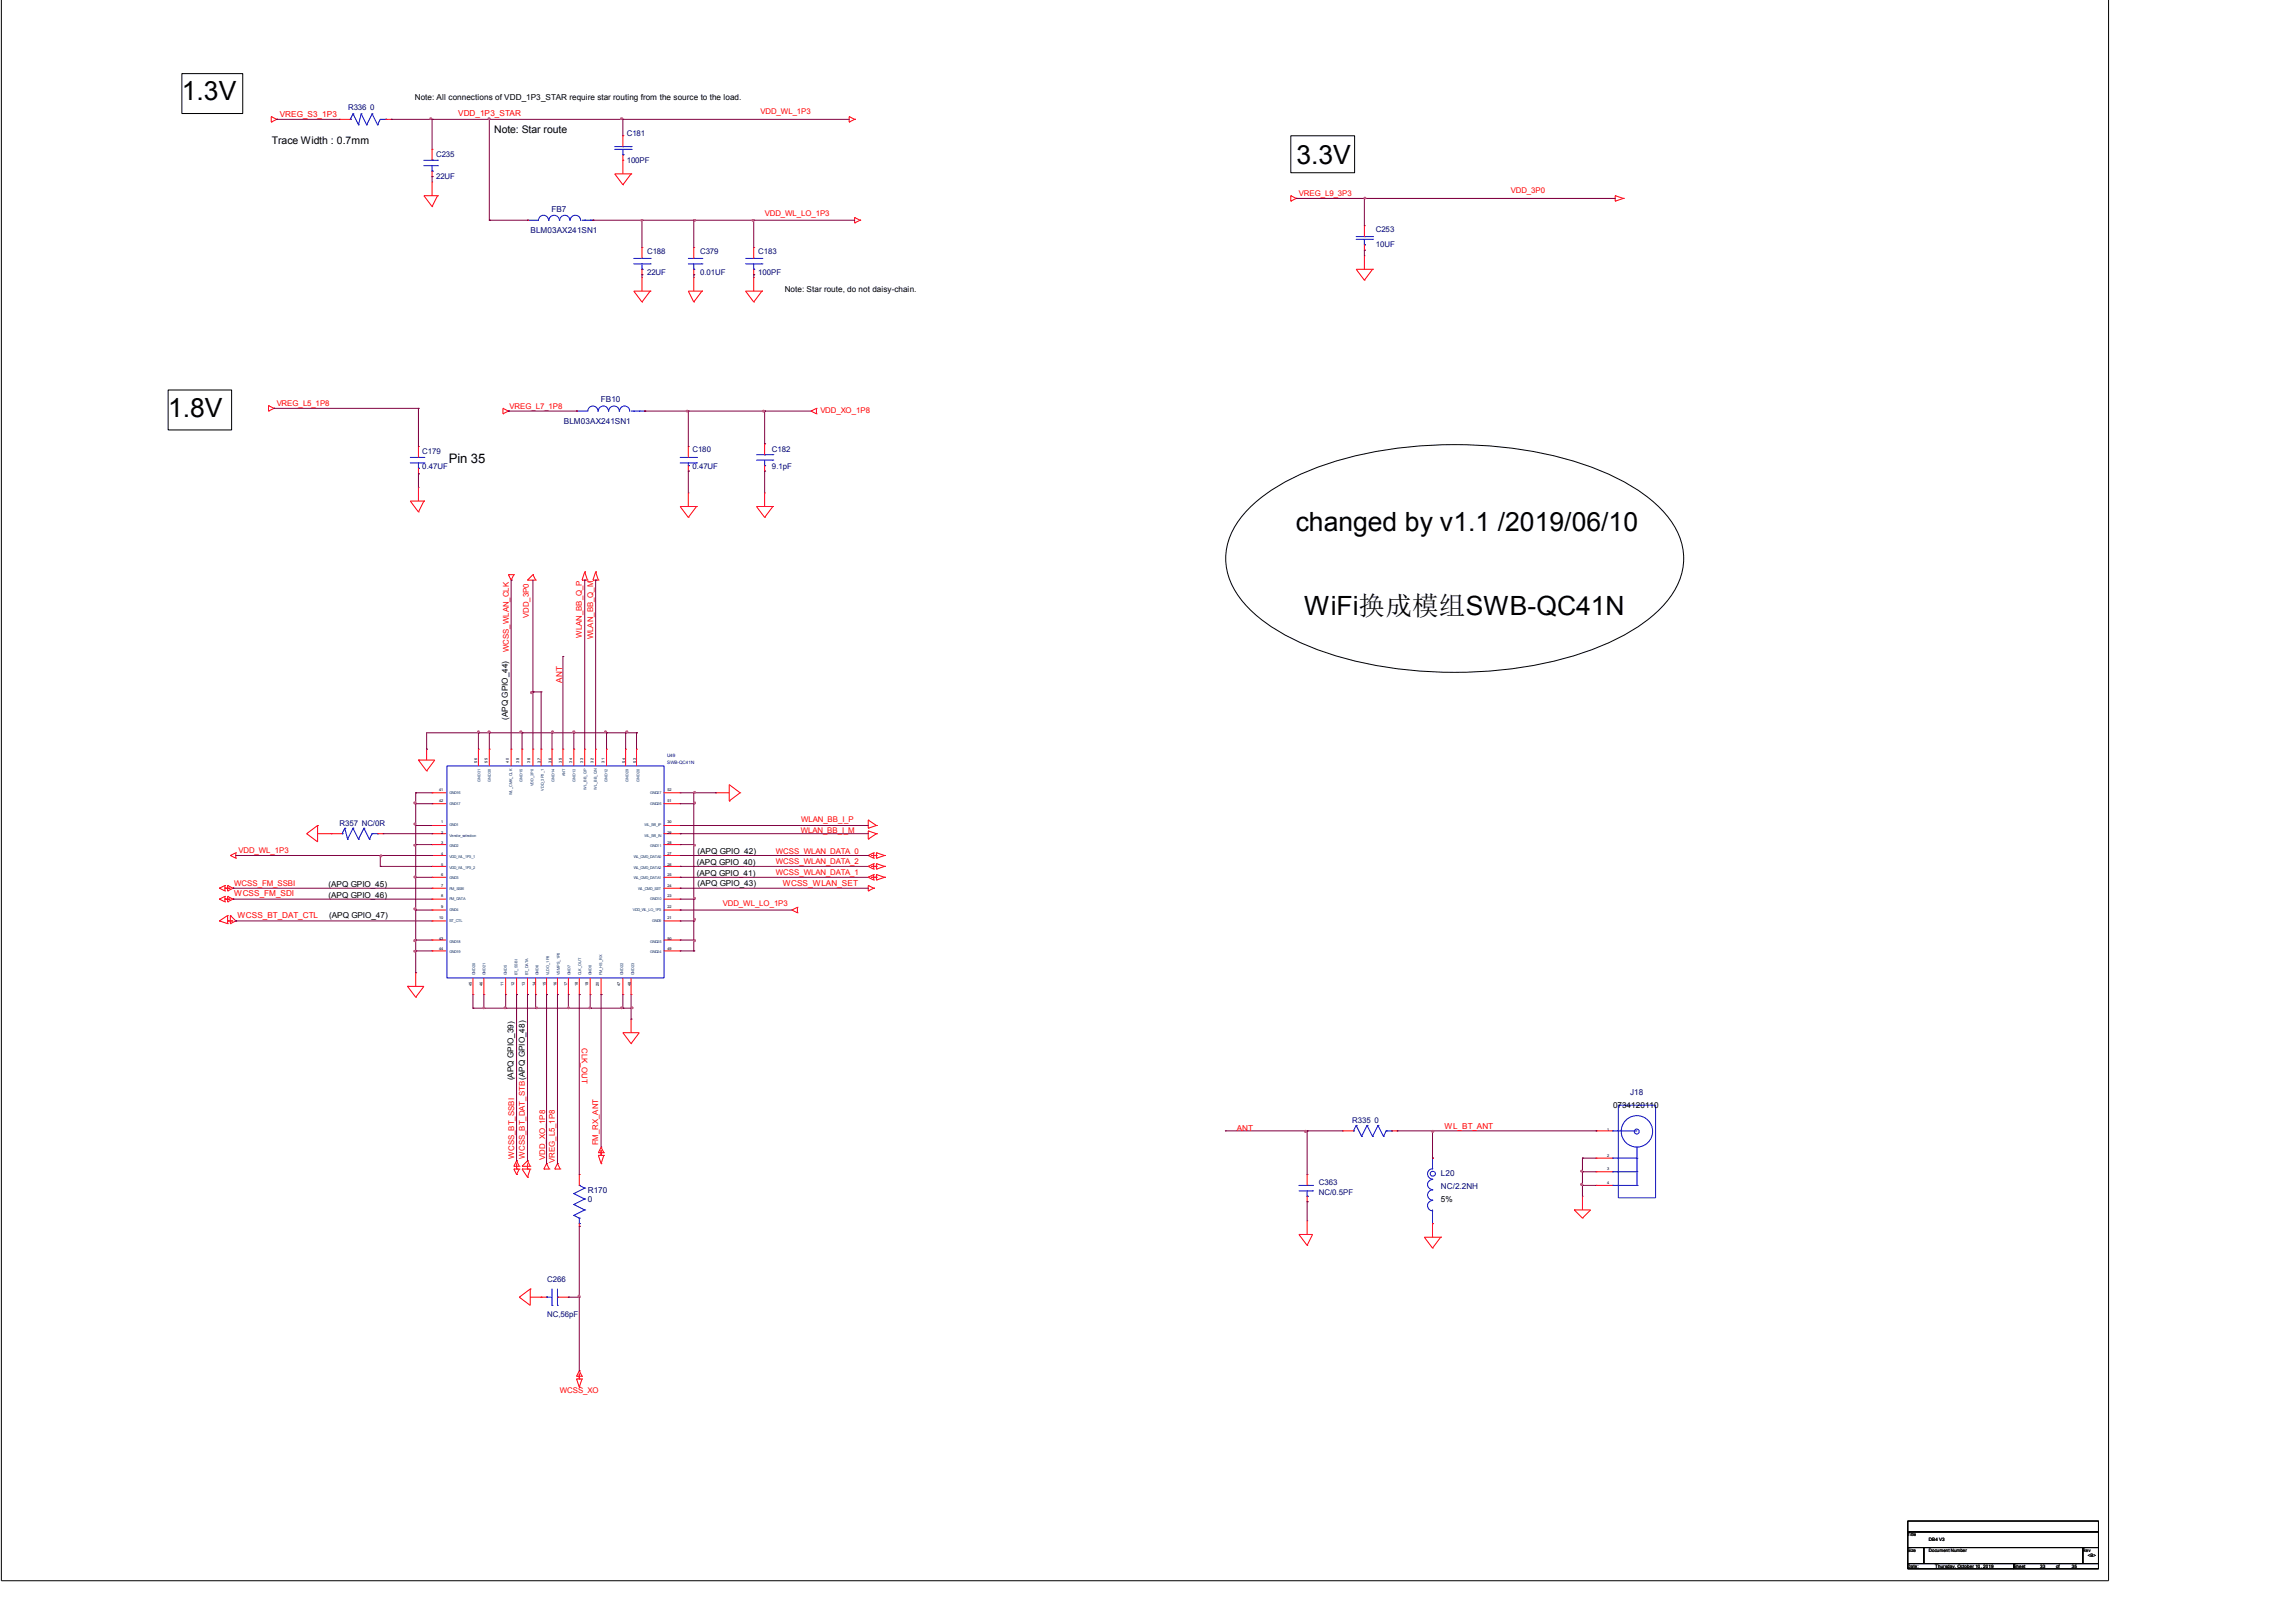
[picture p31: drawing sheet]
<svg xmlns="http://www.w3.org/2000/svg" width="297mm" height="210mm" viewBox="0 0 297 210" stroke-linecap="round" stroke-linejoin="round" font-family="sans-serif">
<defs><g id="words">
<g font-size="3.4">
<text x="23.5" y="13">1.3V</text>
<text x="167.8" y="21.2">3.3V</text>
<text x="21.8" y="53.9">1.8V</text>
<text x="167.7" y="68.7">changed by v1.1 /2019/06/10</text>
<text x="168.8" y="79.5">WiFi换成模组SWB-QC41N</text>
</g>
<text font-size="1.7" x="58.1" y="59.9">Pin 35</text>
<g font-size="1.4">
<text x="64" y="17.3">Note: Star route</text>
<text x="35.2" y="18.6">Trace Width : 0.7mm</text>
</g>
<g font-size="1.1" fill="#f00">
<text x="36.2" y="15.1">VREG_S3_1P3</text>
<text x="59.3" y="15">VDD_1P3_STAR</text>
<text x="72.8" y="88.3" transform="rotate(-90 72.8 88.3)">ANT</text>
<text x="30.3" y="115.9">WCSS_FM_SDI</text>
<text x="30.7" y="118.7">WCSS_BT_DAT_CTL</text>
<text x="101.3" y="114.6">WCSS_WLAN_SET</text>
<text x="160.1" y="146.3">ANT</text>
<text x="186.9" y="146.1">WL_BT_ANT</text>
</g>
<g font-size="1.1">
<text x="53.7" y="12.9">Note: All connections of VDD_1P3_STAR require star routing from the source to the load.</text>
<text x="101.6" y="37.7">Note: Star route, do not daisy-chain.</text>
<text x="65.7" y="93.1" transform="rotate(-90 65.7 93.1)">(APQ GPIO_44)</text>
<text x="90.2" y="113.3">(APQ GPIO_41)</text>
<text x="90.2" y="111.9">(APQ GPIO_40)</text>
<text x="90.3" y="110.5">(APQ GPIO_42)</text>
<text x="42.5" y="116.2">(APQ GPIO_46)</text>
<text x="42.5" y="114.8">(APQ GPIO_45)</text>
<text x="42.6" y="118.8">(APQ GPIO_47)</text>
<text x="90.3" y="114.7">(APQ GPIO_43)</text>
<text x="66.5" y="139.8" transform="rotate(-90 66.5 139.8)">(APQ GPIO_39)</text>
<text x="208.7" y="143.4">0734120110</text>
<text x="186.5" y="155.5">5%</text>
</g>
<g font-size="1.1" fill="#000080">
<text x="71.4" y="27.4">FB7</text>
<text x="68.7" y="30.2">BLM03AX241SN1</text>
<text x="77.8" y="52.1">FB10</text>
<text x="73" y="54.9">BLM03AX241SN1</text>
<text x="210.9" y="141.7">J18</text>
<text x="76.1" y="154.3">R170</text>
<text x="76.1" y="155.5">0</text>
<text x="186.5" y="152.1">L20</text>
<text x="186.5" y="153.8">NC/2.2NH</text>
</g>
<g font-size="1" fill="#000080">
<text x="45" y="14.2">R336</text>
<text x="47.9" y="14.2">0</text>
<text x="81.1" y="17.6">C181</text>
<text x="56.4" y="20.4">C235</text>
<text x="56.4" y="23.1">22UF</text>
<text x="81.1" y="21">100PF</text>
<text x="178" y="30">C253</text>
<text x="83.7" y="32.9">C188</text>
<text x="83.7" y="35.6">22UF</text>
<text x="90.6" y="32.9">C379</text>
<text x="90.6" y="35.6">0.01UF</text>
<text x="98.1" y="32.9">C183</text>
<text x="98.1" y="35.6">100PF</text>
<text x="178" y="32">10UF</text>
<text x="54.7" y="58.7">C179</text>
<text x="89.6" y="58.5">C180</text>
<text x="99.9" y="58.5">C182</text>
<text x="54.7" y="60.7">0.47UF</text>
<text x="89.6" y="60.6">0.47UF</text>
<text x="99.9" y="60.6">9.1pF</text>
<text x="43.9" y="106.8">R357 NC/0R</text>
<text x="175" y="145.2">R335</text>
<text x="177.9" y="145.2">0</text>
<text x="170.7" y="153.3">C363</text>
<text x="170.7" y="154.6">NC/0.5PF</text>
<text x="70.8" y="165.9">C266</text>
<text x="70.8" y="170.4">NC,56pF</text>
</g>
<g font-size="1" fill="#f00">
<text x="98.4" y="14.7">VDD_WL_1P3</text>
<text x="99" y="27.9">VDD_WL_LO_1P3</text>
<text x="168.1" y="25.4">VREG_L9_3P3</text>
<text x="195.5" y="25">VDD_3P0</text>
<text x="35.8" y="52.6">VREG_L5_1P8</text>
<text x="66" y="53">VREG_L7_1P8</text>
<text x="106.2" y="53.4">VDD_XO_1P8</text>
<text x="68.5" y="80" transform="rotate(-90 68.5 80)">VDD_3P0</text>
<text x="75.3" y="82.5" transform="rotate(-90 75.3 82.5)">WLAN_BB_Q_P</text>
<text x="76.7" y="82.7" transform="rotate(-90 76.7 82.7)">WLAN_BB_Q_M</text>
<text x="65.9" y="84.4" transform="rotate(-90 65.9 84.4)">WCSS_WLAN_CLK</text>
<text x="103.6" y="107.7">WLAN_BB_I_M</text>
<text x="103.7" y="106.4">WLAN_BB_I_P</text>
<text x="30.9" y="110.4">VDD_WL_1P3</text>
<text x="100.4" y="110.5">WCSS_WLAN_DATA_0</text>
<text x="100.4" y="111.8">WCSS_WLAN_DATA_2</text>
<text x="100.4" y="113.2">WCSS_WLAN_DATA_1</text>
<text x="30.3" y="114.6">WCSS_FM_SSBI</text>
<text x="93.6" y="117.3">VDD_WL_LO_1P3</text>
<text x="75.3" y="135.6" transform="rotate(90 75.3 135.6)">CLK_OUT</text>
<text x="66.5" y="149.9" transform="rotate(-90 66.5 149.9)">WCSS_BT_SSBI</text>
<text x="67.9" y="149.9" transform="rotate(-90 67.9 149.9)">WCSS_BT_DAT_STB (APQ GPIO_48)</text>
<text x="77.4" y="148.2" transform="rotate(-90 77.4 148.2)">FM_RX_ANT</text>
<text x="70.6" y="150.1" transform="rotate(-90 70.6 150.1)">VDD_XO_1P8</text>
<text x="71.8" y="150.5" transform="rotate(-90 71.8 150.5)">VREG_L5_1P8</text>
<text x="72.4" y="180.3">WCSS_XO</text>
</g>
<g font-size=".6" fill="#000080">
<text x="86.4" y="98">U49</text>
<text x="86.4" y="98.8">SWB-QC41N</text>
</g>
<g font-size=".6">
<text x="246.9" y="198.8">Title</text>
<text x="246.9" y="200.8">Size</text>
<text x="246.9" y="202.9">Date:</text>
<text x="249.6" y="200.8">Document Number</text>
<text x="249.6" y="199.4">DB4 V3</text>
<text x="250.4" y="202.9">Thursday, October 10, 2019</text>
<text x="260.6" y="202.9">Sheet</text>
<text x="264" y="202.9">33</text>
<text x="266.1" y="202.9">of</text>
<text x="268.1" y="202.9">35</text>
<text x="269.5" y="200.8">Rev</text>
<text x="270.2" y="201.5">&lt;B&gt;</text>
</g>
<g font-size=".5">
<text x="61.7" y="98.7" transform="rotate(-90 61.7 98.7)">56</text>
<text x="63.1" y="98.7" transform="rotate(-90 63.1 98.7)">55</text>
<text x="65.9" y="98.7" transform="rotate(-90 65.9 98.7)">40</text>
<text x="67.2" y="98.7" transform="rotate(-90 67.2 98.7)">39</text>
<text x="68.6" y="98.7" transform="rotate(-90 68.6 98.7)">38</text>
<text x="70" y="98.7" transform="rotate(-90 70 98.7)">37</text>
<text x="71.4" y="98.7" transform="rotate(-90 71.4 98.7)">36</text>
<text x="72.7" y="98.7" transform="rotate(-90 72.7 98.7)">35</text>
<text x="74.1" y="98.7" transform="rotate(-90 74.1 98.7)">34</text>
<text x="75.5" y="98.7" transform="rotate(-90 75.5 98.7)">33</text>
<text x="76.8" y="98.7" transform="rotate(-90 76.8 98.7)">32</text>
<text x="78.2" y="98.7" transform="rotate(-90 78.2 98.7)">31</text>
<text x="80.9" y="98.7" transform="rotate(-90 80.9 98.7)">54</text>
<text x="82.3" y="98.7" transform="rotate(-90 82.3 98.7)">53</text>
<text x="56.8" y="102.4">41</text>
<text x="56.8" y="103.7">42</text>
<text x="57.1" y="107.9">2</text>
<text x="57.1" y="106.5">1</text>
<text x="86.4" y="102.4">52</text>
<text x="86.4" y="103.7">51</text>
<text x="86.4" y="106.5">30</text>
<text x="86.4" y="107.9">29</text>
<text x="57.1" y="113.4">6</text>
<text x="57.1" y="110.6">4</text>
<text x="57.1" y="109.2">3</text>
<text x="57.1" y="112">5</text>
<text x="86.4" y="109.2">28</text>
<text x="86.4" y="112">26</text>
<text x="86.4" y="113.4">25</text>
<text x="86.4" y="110.6">27</text>
<text x="56.8" y="118.9">10</text>
<text x="57.1" y="114.7">7</text>
<text x="57.1" y="116.1">8</text>
<text x="57.1" y="117.5">9</text>
<text x="86.4" y="114.7">24</text>
<text x="86.4" y="116.1">23</text>
<text x="86.4" y="117.5">22</text>
<text x="86.4" y="118.9">21</text>
<text x="56.8" y="123">44</text>
<text x="56.8" y="121.6">43</text>
<text x="86.4" y="123">49</text>
<text x="86.4" y="121.6">50</text>
<text x="61.1" y="127.6" transform="rotate(-90 61.1 127.6)">45</text>
<text x="62.4" y="127.6" transform="rotate(-90 62.4 127.6)">46</text>
<text x="65.2" y="127.6" transform="rotate(-90 65.2 127.6)">11</text>
<text x="66.5" y="127.6" transform="rotate(-90 66.5 127.6)">12</text>
<text x="67.9" y="127.6" transform="rotate(-90 67.9 127.6)">13</text>
<text x="69.3" y="127.6" transform="rotate(-90 69.3 127.6)">14</text>
<text x="70.6" y="127.6" transform="rotate(-90 70.6 127.6)">15</text>
<text x="72" y="127.6" transform="rotate(-90 72 127.6)">16</text>
<text x="73.4" y="127.6" transform="rotate(-90 73.4 127.6)">17</text>
<text x="74.8" y="127.6" transform="rotate(-90 74.8 127.6)">18</text>
<text x="76.1" y="127.6" transform="rotate(-90 76.1 127.6)">19</text>
<text x="77.5" y="127.6" transform="rotate(-90 77.5 127.6)">20</text>
<text x="80.2" y="127.6" transform="rotate(-90 80.2 127.6)">47</text>
<text x="81.6" y="127.6" transform="rotate(-90 81.6 127.6)">48</text>
<text x="208" y="146.3">1</text>
<text x="208" y="149.7">2</text>
<text x="208" y="151.4">3</text>
<text x="208" y="153.1">4</text>
</g>
<g font-size=".5" fill="#004080">
<text x="62.2" y="101.1" transform="rotate(-90 62.2 101.1)">GND31</text>
<text x="63.5" y="101.1" transform="rotate(-90 63.5 101.1)">GND30</text>
<text x="67.6" y="101.1" transform="rotate(-90 67.6 101.1)">GND15</text>
<text x="69" y="101.7" transform="rotate(-90 69 101.7)">VDD_3P0</text>
<text x="71.8" y="101.1" transform="rotate(-90 71.8 101.1)">GND14</text>
<text x="73.1" y="100.4" transform="rotate(-90 73.1 100.4)">ANT</text>
<text x="74.5" y="101.1" transform="rotate(-90 74.5 101.1)">GND13</text>
<text x="78.6" y="101.1" transform="rotate(-90 78.6 101.1)">GND12</text>
<text x="81.3" y="101.1" transform="rotate(-90 81.3 101.1)">GND29</text>
<text x="82.7" y="101.1" transform="rotate(-90 82.7 101.1)">GND28</text>
<text x="58.1" y="106.9">GND1</text>
<text x="58.1" y="102.8">GND16</text>
<text x="58.1" y="104.1">GND17</text>
<text x="66.3" y="102.9" transform="rotate(-90 66.3 102.9)">WL_CMK_CLK</text>
<text x="70.4" y="102.3" transform="rotate(-90 70.4 102.3)">VDD_3P0_1</text>
<text x="75.9" y="102.2" transform="rotate(-90 75.9 102.2)">WL_BB_QP</text>
<text x="77.2" y="102.2" transform="rotate(-90 77.2 102.2)">WL_BB_QN</text>
<text x="83.4" y="106.9">WL_BB_IP</text>
<text x="84.1" y="102.8">GND27</text>
<text x="84.1" y="104.1">GND26</text>
<text x="58.1" y="113.7">GND3</text>
<text x="58.1" y="108.3">Vendor_selection</text>
<text x="58.1" y="111">VDD_WL_1P3_1</text>
<text x="58.1" y="109.6">GND2</text>
<text x="58.1" y="112.4">VDD_WL_1P3_2</text>
<text x="82" y="112.4">WL_CMD_DATA2</text>
<text x="82" y="113.7">WL_CMD_DATA1</text>
<text x="82" y="111">WL_CMD_DATA0</text>
<text x="83.4" y="108.3">WL_BB_IN</text>
<text x="84.1" y="109.6">GND11</text>
<text x="58.1" y="115.1">FM_SSBI</text>
<text x="58.1" y="116.5">FM_DATA</text>
<text x="58.1" y="117.8">GND4</text>
<text x="58.1" y="119.2">BT_CTL</text>
<text x="81.9" y="117.8">VDD_WL_LO_1P3</text>
<text x="82.6" y="115.1">WL_CMD_SET</text>
<text x="84.1" y="116.5">GND10</text>
<text x="84.4" y="119.2">GND9</text>
<text x="58.1" y="123.3">GND19</text>
<text x="58.1" y="122">GND18</text>
<text x="84.1" y="123.3">GND24</text>
<text x="84.1" y="122">GND25</text>
<text x="61.5" y="126.2" transform="rotate(-90 61.5 126.2)">GND20</text>
<text x="62.8" y="126.2" transform="rotate(-90 62.8 126.2)">GND21</text>
<text x="65.6" y="126.2" transform="rotate(-90 65.6 126.2)">GND5</text>
<text x="67" y="126.2" transform="rotate(-90 67 126.2)">BT_SSBI</text>
<text x="68.3" y="126.2" transform="rotate(-90 68.3 126.2)">BT_DATA</text>
<text x="69.7" y="126.2" transform="rotate(-90 69.7 126.2)">GND6</text>
<text x="71.1" y="126.2" transform="rotate(-90 71.1 126.2)">VLDO_1P8</text>
<text x="72.5" y="126.2" transform="rotate(-90 72.5 126.2)">VSMPS_1P8</text>
<text x="73.8" y="126.2" transform="rotate(-90 73.8 126.2)">GND7</text>
<text x="75.2" y="126.2" transform="rotate(-90 75.2 126.2)">CLK_OUT</text>
<text x="76.6" y="126.2" transform="rotate(-90 76.6 126.2)">GND8</text>
<text x="77.9" y="126.2" transform="rotate(-90 77.9 126.2)">FM_HS_RX</text>
<text x="80.7" y="126.2" transform="rotate(-90 80.7 126.2)">GND22</text>
<text x="82.1" y="126.2" transform="rotate(-90 82.1 126.2)">GND23</text>
</g>
</g></defs>
<path d="M.2 -.1v204.6h272.7v-204.6M23.5 9.5h7.9v5.2h-7.9zM167 17.6h8.3v4.8h-8.3zM21.8 50.5h8.2v5.1h-8.2zM161.2 66.3a23.1 23.1 0 0 1 8.8-5.6 55.2 55.2 0 0 1 30.3-1.9 34.1 34.1 0 0 1 12.7 5.4 11.3 11.3 0 0 1 4.8 6.8 8.6 8.6 0 0 1-2.5 7.3 23.1 23.1 0 0 1-8.8 5.6 55.2 55.2 0 0 1-30.3 1.8 34.1 34.1 0 0 1-12.7-5.3 11.3 11.3 0 0 1-4.8-6.9 8.6 8.6 0 0 1 2.5-7.2zM246.9 196.8h24.7v1.4h-24.7zM246.9 198.2h24.7v2h-24.7zM246.9 200.2h2.1v2.1h-2.1zM246.9 202.3h13.7v.7h-13.7zM249 200.2h20.5v2.1h-20.5zM260.6 202.3h11v.7h-11zM269.5 200.2h2.1v2.1h-2.1z" fill="none" stroke="#000" stroke-width=".13"/>
<g fill="none" stroke="#f00" stroke-width=".13">
<path d="M35.1 15.1h.1M35.1 15.8h.1M35.1 15.1l.7 .3M35.1 15.1v.7M35.8 15.4h.1M35.8 15.4l-.7 .4M43.9 15.4h.1M43.9 15.4h1.4M49.9 15.4h.7M50.6 15.4h.1M55.9 19.3h.1M55.9 19.3v1.4"/>
<path d="M80.6 17.6h.1M80.6 17.6v1.4M109.9 15.1h.1M109.9 15.8h.1M109.9 15.1l.7 .3M109.9 15.1v.7M110.6 15.4h.1M110.6 15.4l-.7 .4M55.9 23.6h.1M55.9 26.7h.1M55.9 22.9h.1M55.9 22.1v.8"/>
<path d="M55.9 23.6v1.7M56.6 25.3h.1M56.6 25.3h-1.7l1 1.4M56.6 25.3l-.7 1.4M68.3 28.5h.1M76.7 28.5h.1M80.6 20.7h.1M80.6 23.9h.1M80.6 20v2.5M81.7 22.5h.1M81.7 22.5h-2.1l1 1.4M81.7 22.5l-1.1 1.4"/>
<path d="M83.1 35.9h.1M83.1 39.1h.1M83.1 32h.1M83.1 35.6h.1M83.1 32v1.4M83.1 34.8v.8M83.1 35.9v1.8M84.1 37.7h.1M84.1 37.7h-2.1l1.1 1.4M84.1 37.7l-1 1.4M89.8 35.9h.1M89.8 39.1h.1"/>
<path d="M89.8 32h.1M89.8 35.6h.1M89.8 32v1.4M89.8 34.8v.8M89.8 35.9v1.8M90.8 37.7h.1M90.8 37.7h-1.7l.7 1.4M90.8 37.7l-1 1.4M97.5 35.9h.1M97.5 39.1h.1M97.5 32h.1M97.5 35.6h.1"/>
<path d="M97.5 32v1.4M97.5 34.8v.8M97.5 35.9v1.8M98.6 37.7h.1M98.6 37.7h-2.1l1 1.4M98.6 37.7l-1.1 1.4M110.6 28.1h.1M110.6 28.8h.1M110.6 28.1l.7 .4M110.6 28.1v.7M111.3 28.5h.1M111.3 28.5l-.7 .3"/>
<path d="M167 25.3h.1M167 26h.1M167 25.3l.7 .4M167 25.3v.7M167.7 25.7h.1M167.7 25.7l-.7 .3M176.6 33.1h.1M176.6 36.3h.1M176.6 29.2h.1M176.6 32.4h.1M176.6 29.2v1.4M176.6 31.7v.7"/>
<path d="M176.6 33.1v1.7M177.6 34.8h.1M177.6 34.8h-2.1l1.1 1.5M177.6 34.8l-1 1.5M209 25.3h.1M209 26h.1M209 25.3l1.1 .4M209 25.3v.7M210.1 25.7h.1M210.1 25.7l-1.1 .3M34.7 52.5h.1M34.7 53.2h.1"/>
<path d="M34.7 52.5l.8 .3M34.7 52.5v.7M35.5 52.8h.1M35.5 52.8l-.8 .4M54.2 57.8h.1M54.2 57.8v1.4M65.1 52.8h.1M65.1 53.5h.1M65.1 52.8l.7 .4M65.1 52.8v.7M65.8 53.2h.1M65.8 53.2l-.7 .3"/>
<path d="M74.6 53.2h.1M83.4 53.2h.1M89.1 57.8h.1M89.1 57.8v1.4M99 57.4h.1M99 57.4v1.4M105 53.2h.1M105 53.2l.7 .3M105.7 53.5h.1M105.7 52.8h.1M105.7 52.8v.7M105.7 52.8l-.7 .4"/>
<path d="M54.2 63.1h.1M54.2 66.2h.1M54.2 61.3h.1M54.2 60.6v.7M54.2 63.1v1.7M54.9 64.8h.1M54.9 64.8h-1.8l1.1 1.4M54.9 64.8l-.7 1.4M65.8 74.4h.1M65.8 74.4l.3 .7M65.8 74.4h.7M66.1 75.1h.1"/>
<path d="M66.5 74.4h.1M66.5 74.4l-.4 .7M68.3 75.1h.1M68.3 75.1h1M69 74.4h.1M69 74.4l-.7 .7M69 74.4l.3 .7M69.3 75.1h.1M75.3 75.1h.1M75.3 75.1h.7M75.7 74h.1M75.7 74l-.4 1.1"/>
<path d="M75.7 74l.3 1.1M76 75.1h.1M76.7 75.1h.1M76.7 75.1h.7M77.1 74h.1M77.1 74l-.4 1.1M77.1 74l.3 1.1M77.4 75.1h.1M89.1 63.8h.1M89.1 66.9h.1M89.1 61h.1M89.1 60.2v.8"/>
<path d="M89.1 63.8v1.7M90.1 65.5h.1M90.1 65.5h-2.1l1.1 1.4M90.1 65.5l-1 1.4M99 63.8h.1M99 66.9h.1M99 61h.1M99 60.2v.8M99 63.8v1.7M100 65.5h.1M100 65.5h-2.1l1.1 1.4M100 65.5l-1 1.4"/>
<path d="M54.2 98.3h.1M54.2 98.3h2.1l-1.1 1.5M54.2 98.3l1 1.5M55.2 96.9h.1M55.2 99.8h.1M55.2 96.9v1.4M61.9 96.9h.1M61.9 96.9v2.2M63.3 96.9h.1M63.3 96.9v2.2M66.1 96.9h.1M66.1 96.9v2.2"/>
<path d="M67.6 96.9h.1M67.6 96.9v2.2M69 96.9h.1M69 96.9v2.2M70 96.9h.1M70 96.9v2.2M71.4 96.9h.1M71.4 96.9v2.2M72.8 96.9h.1M72.8 96.9v2.2M74.3 96.9h.1M74.3 96.9v2.2"/>
<path d="M75.7 96.9h.1M75.7 96.9v2.2M77.1 96.9h.1M77.1 96.9v2.2M78.5 96.9h.1M78.5 96.9v2.2M81 96.9h.1M81 96.9v2.2M82.4 96.9h.1M82.4 96.9v2.2M28.4 114.9h.1M28.4 116.3h.1"/>
<path d="M28.4 119.2h.1M28.4 114.9l.7 .4M28.4 116.3l.7 .4M28.4 119.2l1.1 .3M29.1 115.3h.1M29.1 114.6h.1M29.1 114.9h.1M29.1 116.7h.1M29.1 116h.1M29.1 116.3h.1M29.1 114.6v.7M29.1 116v.7"/>
<path d="M29.1 114.6l-.7 .3M29.1 114.9h.7M29.1 116l-.7 .3M29.1 116.3h.7M29.5 115.3h.1M29.5 114.6h.1M29.5 116.7h.1M29.5 116h.1M29.5 119.5h.1M29.5 118.5h.1M29.5 119.2h.1M29.5 114.6v.7"/>
<path d="M29.5 116v.7M29.5 118.5v1M29.5 114.6l.7 .3M29.5 116l.7 .3M29.5 118.5l-1.1 .7M29.5 119.2h.7M29.8 110.7h.1M29.8 119.5h.1M29.8 118.5h.1M29.8 110.7l.7 .3M29.8 118.5v1M29.8 118.5l.7 .7"/>
<path d="M30.2 114.9h.1M30.2 116.3h.1M30.2 114.9l-.7 .4M30.2 116.3l-.7 .4M30.5 110.3h.1M30.5 111h.1M30.5 119.2h.1M30.5 110.3l-.7 .4M30.5 110.3v.7M30.5 119.2l-.7 .3M39.7 107.9h.1M41.1 106.8h.1"/>
<path d="M41.1 107.9h3.2M41.1 106.8v2.1l-1.4-1M41.1 106.8l-1.4 1.1M42.9 107.9h.1M48.9 107.9h.7M49.6 107.9h.1M55.9 113.5h.1M55.9 107.9h.1M55.9 110.7h.1M55.9 109.3h.1M55.9 112.1h.1M55.9 106.8h.1"/>
<path d="M55.9 114.9h.1M55.9 116.3h.1M55.9 117.7h.1M55.9 119.2h.1M55.9 102.6h.1M55.9 104h.1M55.9 102.6h1.8M55.9 107.9h1.8M55.9 110.7h1.8M55.9 112.1h1.8M55.9 113.5h1.8M55.9 114.9h1.8"/>
<path d="M55.9 116.3h1.8M55.9 119.2h1.8M55.9 109.3h1.8M55.9 106.8h1.8M55.9 117.7h1.8M55.9 104h1.8M85.9 102.6h2.1M85.9 107.9h2.1M85.9 110.7h2.1M85.9 112.1h2.1M85.9 113.5h2.1M85.9 114.9h2.1"/>
<path d="M85.9 116.3h2.1M85.9 119.2h2.1M85.9 109.3h2.1M85.9 106.8h2.1M85.9 117.7h2.1M85.9 104h2.1M88 102.6h.1M88 104h.1M88 106.8h.1M88 107.9h.1M88 109.3h.1M88 112.1h.1"/>
<path d="M88 113.5h.1M88 110.7h.1M88 114.9h.1M88 116.3h.1M88 117.7h.1M88 119.2h.1M92.6 102.6h.1M92.6 102.6h1.8M94.4 103.6h.1M95.8 102.6h.1M95.8 102.6l-1.4-1.1v2.1M95.8 102.6l-1.4 1"/>
<path d="M102.5 117.7h.1M102.5 117.7l.7 .4M103.2 118.1h.1M103.2 117.4h.1M103.2 117.4v.7M103.2 117.4l-.7 .3M112.4 106.1h.1M112.4 107.2h.1M112.4 107.5h.1M112.4 108.6h.1M112.4 110.7h.1M112.4 112.1h.1"/>
<path d="M112.4 113.5h.1M112.4 114.6h.1M112.4 115.3h.1M112.4 106.1l1 .7M112.4 106.1v1.1M112.4 107.5v1.1M112.4 114.6v.7M112.4 107.5l1 .4M112.4 110.7l.7 .3M112.4 112.1l.7 .4M112.4 113.5l.7 .4M112.4 114.6l.7 .3"/>
<path d="M112.7 110.7h.7M112.7 112.1h.7M112.7 113.5h.7M113.1 111h.1M113.1 110.3h.1M113.1 112.5h.1M113.1 111.8h.1M113.1 113.9h.1M113.1 113.2h.1M113.1 114.9h.1M113.1 110.3v.7M113.1 111.8v.7"/>
<path d="M113.1 113.2v.7M113.1 110.3l-.7 .4M113.1 111.8l-.7 .3M113.1 113.2l-.7 .3M113.1 114.9l-.7 .4M113.4 106.8h.1M113.4 107.9h.1M113.4 111h.1M113.4 110.3h.1M113.4 110.7h.1M113.4 112.5h.1M113.4 111.8h.1"/>
<path d="M113.4 112.1h.1M113.4 113.9h.1M113.4 113.2h.1M113.4 113.5h.1M113.4 106.8l-1 .4M113.4 107.9l-1 .7M113.4 110.3v.7M113.4 111.8v.7M113.4 113.2v.7M113.4 110.3l1.1 .4M113.4 111.8l1.1 .3M113.4 113.2l1.1 .3"/>
<path d="M114.5 110.7h.1M114.5 112.1h.1M114.5 113.5h.1M114.5 110.7l-1.1 .3M114.5 112.1l-1.1 .4M114.5 113.5l-1.1 .4M52.7 127.6h.1M52.7 127.6h2.2l-1.1 1.4M52.7 127.6l1.1 1.4M53.8 125.9h.1M53.8 129h.1M53.8 125.9v1.7"/>
<path d="M55.9 123h.1M55.9 121.6h.1M55.9 123h1.8M55.9 121.6h1.8M61.2 128.7h.1M61.2 126.6v2.1M62.6 128.7h.1M62.6 126.6v2.1M65.4 128.7h.1M65.4 126.6v2.1M66.9 128.7h.1M66.9 126.6v2.1"/>
<path d="M68.3 128.7h.1M68.3 126.6v2.1M69.3 128.7h.1M69.3 126.6v2.1M70.7 128.7h.1M70.7 126.6v2.1M72.1 128.7h.1M72.1 126.6v2.1M73.6 128.7h.1M73.6 126.6v2.1M75 128.7h.1M75 126.6v2.1"/>
<path d="M76.4 128.7h.1M76.4 126.6v2.1M77.8 128.7h.1M77.8 126.6v2.1M80.6 133.6h.1M80.6 128.7h.1M80.6 126.6v2.1M80.6 133.6h2.1l-1 1.4M80.6 133.6l1.1 1.4M81.7 131.9h.1M81.7 135h.1M81.7 128.7h.1"/>
<path d="M81.7 126.6v2.1M81.7 131.9v1.7M85.9 123h2.1M85.9 121.6h2.1M88 123h.1M88 121.6h.1M66.5 150.9h.1M66.5 151.3h.1M66.5 150.9h.7M66.5 151.3h.7M66.5 151.3l.4 .7M66.9 150.2h.1"/>
<path d="M66.9 152h.1M66.9 151.3h.1M66.9 150.2l.3 .7M66.9 150.2l-.4 .7M66.9 150.6v.7M67.2 150.9h.1M67.2 151.3h.1M67.2 151.3l-.3 .7M67.6 150.9h.1M67.6 151.3h.1M67.6 150.9h1M67.6 151.3h1"/>
<path d="M67.6 151.3l.7 1M68.3 150.2h.1M68.3 152.3h.1M68.3 151.3h.1M68.3 150.2l.3 .7M68.3 150.2l-.7 .7M68.3 150.6v.7M68.6 150.9h.1M68.6 151.3h.1M68.6 151.3l-.3 1M70.4 151.3h.1M70.4 151.3h.7"/>
<path d="M70.7 150.6h.1M70.7 150.6l-.3 .7M70.7 150.6l.4 .7M71.1 151.3h.1M71.8 151.3h.1M71.8 151.3h.7M72.1 150.6h.1M72.1 150.6l-.3 .7M72.1 150.6l.4 .7M72.5 151.3h.1M75 152h.1M75 158.7h.1"/>
<path d="M75 152v1.4M75 158.3v.4M77.4 149.1h.1M77.4 149.5h.1M77.4 149.1h.7M77.4 149.5h.7M77.4 149.5l.4 1.1M77.8 148.4h.1M77.8 150.6h.1M77.8 149.5h.1M77.8 148.4l.3 .7M77.8 148.4l-.4 .7"/>
<path d="M77.8 148.8v.7M78.1 149.1h.1M78.1 149.5h.1M78.1 149.5l-.3 1.1M168.1 159.7h.1M168.1 159.7h1.8l-.7 1.4M168.1 159.7l1.1 1.4M169.2 158h.1M169.2 152h.1M169.2 155.5h.1M169.2 152v1.4M169.2 154.8v.7"/>
<path d="M169.2 158v1.7M173.7 146.3h.1M173.7 146.3h1.5M180.1 146.3h.7M180.8 146.3h.1M185.4 158.3h.1M185.4 149.9h.1M185.4 158.3v1.8M203.7 156.6h.1M203.7 156.6h2.1l-1 1M203.7 156.6l1.1 1M204.8 154.8h.1"/>
<path d="M204.8 157.6h.1M204.8 154.8v1.8M206.6 146.3h.1M206.6 149.9h.1M206.6 151.6h.1M206.6 153.4h.1M206.6 146.3h2.1M206.6 149.9h2.1M206.6 151.6h2.1M206.6 153.4h2.1M67.2 167.8h.1M68.6 166.8h.1"/>
<path d="M68.6 167.8h2.1M68.6 166.8v2.1l-1.4-1.1M68.6 166.8l-1.4 1M70 167.8h.1M72.1 167.8h1.5M73.6 167.8h.1M74.6 178.1h.1M74.6 178.4h.1M74.6 178.1h.7M74.6 178.4l.4 1.1M74.6 178.4h.7M75 177.4h.1"/>
<path d="M75 179.5h.1M75 178.4h.1M75 177.4l-.4 .7M75 177.4l.3 .7M75 177.7v.7M75.3 178.1h.1M75.3 178.4h.1M75.3 178.4l-.3 1.1M169.2 161.1h.1M185.4 161.5h.1M186.4 160.1h.1M186.4 160.1h-2.1l1.1 1.4"/>
<path d="M186.4 160.1l-1 1.4"/>
</g>
<g fill="none" stroke="#00f" stroke-width=".13">
<path d="M45.3 15.4h.1M45.7 14.7h.1M45.7 14.7l-.4 .7M45.7 14.7l.7 1.4M46.4 16.1h.1M46.7 14.7h.1M46.7 14.7l-.3 1.4M46.7 14.7l.7 1.4M47.4 16.1h.1M48.2 14.7h.1M48.2 14.7l-.8 1.4M48.2 14.7l.7 1.4"/>
<path d="M48.9 16.1h.1M49.2 15.4h.1M49.2 15.4h.7M49.2 15.4l-.3 .7M49.9 15.4h.1M79.6 19h2.1M79.6 19.3h2.1M80.6 19h.1M80.6 19.3v.7M81.7 19h.1M81.7 19.3h.1M54.9 20.7h1.7"/>
<path d="M54.9 21.4h1.7M55.9 20.7h.1M55.9 22.1h.1M55.9 21.4v.7M56.6 20.7h.1M56.6 21.4h.1M68.3 28.5h.1M68.3 28.5h1.4M69.7 28.5a.66 .66 0 0 1 .6-.6 .66 .66 0 0 1 .7 .6M71 28.5a.68 .68 0 0 1 .7-.6 .68 .68 0 0 1 .7 .6M72.4 28.5a.66 .66 0 0 1 .7-.6 .66 .66 0 0 1 .6 .6M73.8 28.5a.68 .68 0 0 1 .7-.6 .68 .68 0 0 1 .6 .6"/>
<path d="M75.3 28.5h1.4M75.7 28.5h.1M76.4 28.5h.1M76.7 28.5h.1M80.6 20h.1M82 33.4h2.1M82 34.1h2.1M83.1 33.4h.1M83.1 34.8h.1M83.1 34.1v.7M84.1 33.4h.1M84.1 34.1h.1"/>
<path d="M89.1 33.4h1.7M89.1 34.1h1.7M89.8 33.4h.1M89.8 34.8h.1M89.8 34.1v.7M90.8 33.4h.1M90.8 34.1h.1M96.5 33.4h2.1M96.5 34.1h2.1M97.5 33.4h.1M97.5 34.8h.1M97.5 34.1v.7"/>
<path d="M98.6 33.4h.1M98.6 34.1h.1M175.5 30.6h2.1M175.5 31h2.1M176.6 30.6h.1M176.6 31.7h.1M176.6 31v.7M177.6 30.6h.1M177.6 31h.1M53.1 59.2h1.8M53.1 59.9h1.8M54.2 59.2h.1"/>
<path d="M54.2 59.9v.7M54.9 59.2h.1M54.9 59.9h.1M74.6 53.2h.1M74.6 53.2h1.4M76.1 53.2a.66 .66 0 0 1 .6-.7 .66 .66 0 0 1 .7 .7M77.4 53.2a.66 .66 0 0 1 .7-.7 .66 .66 0 0 1 .6 .7M78.8 53.2a.68 .68 0 0 1 .7-.7 .68 .68 0 0 1 .6 .7M80.2 53.2a.66 .66 0 0 1 .6-.7 .66 .66 0 0 1 .7 .7M81.7 53.2h1.7M82 53.2h.1M82.7 53.2h.1"/>
<path d="M83.4 53.2h.1M88 59.2h2.1M88 59.9h2.1M89.1 59.2h.1M89.1 59.9v.3M90.1 59.2h.1M90.1 59.9h.1M97.9 58.8h2.1M97.9 59.5h2.1M99 58.8h.1M99 59.5v.7M100 58.8h.1"/>
<path d="M100 59.5h.1M54.2 60.6h.1M89.1 60.2h.1M99 60.2h.1M57.8 99.1h28.1v27.4h-28.1zM44.3 107.9h.1M44.6 107.2h.1M44.6 107.2l-.3 .7M44.6 107.2l.4 1.4M45 108.6h.1M45.7 107.2h.1M45.7 107.2l-.7 1.4"/>
<path d="M45.7 107.2l.7 1.4M46.4 108.6h.1M47.1 107.2h.1M47.1 107.2l-.7 1.4M47.1 107.2l.7 1.4M47.8 108.6h.1M48.2 107.9h.1M48.2 107.9h.7M48.2 107.9l-.4 .7M48.9 107.9h.1M74.3 154.4h.1M74.3 155.8h.1"/>
<path d="M74.3 157.3h.1M74.3 154.4l1.4 .7M74.3 155.8l1.4 .8M74.3 157.3l.7 .3M75 153.4h.1M75 158.3h.1M75 157.6h.1M75 157.6v.7M75 153.4l.7 .3M75.7 153.7h.1M75.7 155.1h.1M75.7 156.6h.1"/>
<path d="M75.7 153.7l-1.4 .7M75.7 155.1l-1.4 .7M75.7 156.6l-1.4 .7M168.1 153.4h1.8M168.1 154.1h1.8M169.2 153.4h.1M169.2 154.8h.1M169.2 154.1v.7M169.9 153.4h.1M169.9 154.1h.1M175.2 146.3h.1M175.5 145.6h.1"/>
<path d="M175.5 145.6l-.3 .7M175.5 145.6l.7 1.4M176.2 147h.1M176.9 145.6h.1M176.9 145.6l-.7 1.4M176.9 145.6l.7 1.4M177.6 147h.1M178.3 145.6h.1M178.3 145.6l-.7 1.4M178.3 145.6l.7 1.4M179 147h.1M179.4 146.3h.1"/>
<path d="M179.4 146.3h.7M179.4 146.3l-.4 .7M180.1 146.3h.1M185.4 149.9h.1M185.4 158.3h.1M185.4 149.9v1.4M185.4 156.6v1.7M185.4 155.3a.68 .68 0 0 0-.7 .7 .68 .68 0 0 0 .7 .7M185.4 154a.66 .66 0 0 0-.7 .6 .66 .66 0 0 0 .7 .7M185.4 152.6a.66 .66 0 0 0-.7 .7 .66 .66 0 0 0 .7 .6M185.4 151.2a.68 .68 0 0 0-.7 .7 .68 .68 0 0 0 .7 .7M208.7 153.4h.1"/>
<path d="M208.7 151.6h.1M208.7 149.9h.1M208.7 146.3h.1M208.7 153.4h3.1M208.7 151.6h3.1M208.7 149.9h3.1M208.7 146.3h3.1M209.4 146.3h.1M209.4 143h4.8v12h-4.8zM211.8 153.4h.1M211.8 151.6h.1M211.8 149.9h.1"/>
<path d="M211.8 148.4v5M70.7 167.8h.1M70.7 167.8h.7M71.4 168.9h.1M71.4 166.8v2.1M72.1 167.8h.1M72.1 168.9h.1M72.1 166.8v2.1"/>
<circle cx="185.4" cy="151.9" r=".33"/>
<circle cx="211.8" cy="146.4" r=".32"/>
<circle cx="211.8" cy="146.4" r="2.03"/>
</g>
<g fill="none" stroke="#800040" stroke-width=".13">
<path d="M35.8 15.4h.1M35.8 15.4h8.1M50.6 15.4h.1M50.6 15.4h59.3M55.9 15.4h.1M55.9 15.4v3.9M63.3 15.4h.1M63.3 15.4v13.1M80.6 15.4h.1M80.6 15.4v2.2M55.9 22.9h.1M55.9 22.9v.7"/>
<path d="M63.3 28.5h.1M63.3 28.5h5M76.7 28.5h.1M76.7 28.5h33.9M83.1 28.5h.1M83.1 35.6h.1M83.1 28.5v3.5M83.1 35.6v.3M89.8 28.5h.1M89.8 35.6h.1M89.8 28.5v3.5M89.8 35.6v.3"/>
<path d="M97.5 28.5h.1M97.5 35.6h.1M97.5 28.5v3.5M97.5 35.6v.3M167.7 25.7h.1M167.7 25.7h41.3M176.6 25.7h.1M176.6 32.4h.1M176.6 25.7v3.5M176.6 32.4v.7M35.5 52.8h.1M35.5 52.8h18.7"/>
<path d="M54.2 52.8h.1M54.2 52.8v5M65.8 53.2h.1M65.8 53.2h8.8M83.4 53.2h.1M83.4 53.2h21.6M89.1 53.2h.1M89.1 53.2v4.6M99 53.2h.1M99 57.4h.1M99 53.2v4.2M54.2 61.3h.1"/>
<path d="M54.2 61.3v1.8M66.1 75.1h.1M66.1 75.1v21.8M69 75.1v21.8M75.7 75.1h.1M75.7 75.1v21.8M77.1 75.1h.1M77.1 75.1v21.8M89.1 61h.1M89.1 61v2.8M99 61h.1M99 61v2.8"/>
<path d="M55.2 96.9h.1M61.9 94.8h.1M61.9 94.8v2.1M63.3 94.8h.1M63.3 94.8v2.1M67.6 94.8h.1M67.6 94.8v2.1M69 89.5h.1M69 89.5h1M70 89.5h.1M70 89.5v7.4M71.4 94.8h.1"/>
<path d="M71.4 94.8v2.1M72.8 84.9h.1M72.8 84.9v12M74.3 94.8h.1M74.3 94.8v2.1M78.5 94.8h.1M78.5 94.8v2.1M81 94.8h.1M81 94.8v2.1M82.4 94.8h.1M82.4 94.8h-27.2v2.1M82.4 94.8v2.1"/>
<path d="M30.2 114.9h.1M30.2 116.3h.1M30.2 114.9h25.7M30.2 116.3h25.7M30.5 119.2h.1M30.5 110.7h25.4M30.5 119.2h25.4M49.2 110.7h.1M49.2 112.1h.1M49.2 110.7v1.4M49.2 112.1h6.7M49.6 107.9h6.3"/>
<path d="M53.8 102.6h.1M53.8 104h.1M53.8 106.8h.1M53.8 109.3h.1M53.8 113.5h.1M53.8 117.7h.1M53.8 102.6h2.1M53.8 102.6v23.3M53.8 104h2.1M53.8 106.8h2.1M53.8 109.3h2.1M53.8 113.5h2.1"/>
<path d="M53.8 117.7h2.1M55.9 104h.1M55.9 110.7h.1M55.9 107.9h.1M88 106.8h.1M88 107.9h.1M88 110.7h.1M88 112.1h.1M88 113.5h.1M88 114.9h.1M88 117.7h.1M88 102.6h4.6"/>
<path d="M88 104h1.8M88 106.8h24.4M88 107.9h24.4M88 109.3h1.8M88 110.7h24.4M88 112.1h24.4M88 113.5h24.4M88 114.9h24.4M88 116.3h1.8M88 117.7h14.5M88 119.2h1.8M89.8 102.6h.1"/>
<path d="M89.8 104h.1M89.8 109.3h.1M89.8 116.3h.1M89.8 119.2h.1M89.8 102.6v20.4M92.6 102.6h.1M53.8 121.6h.1M53.8 123h.1M53.8 125.9h.1M53.8 121.6h2.1M53.8 123h2.1M61.2 130.4h.1"/>
<path d="M61.2 128.7v1.7M61.2 130.4h20.5M62.6 130.4h.1M62.6 128.7v1.7M65.4 130.4h.1M65.4 128.7v1.7M66.9 128.7h.1M66.9 128.7v21.5M68.3 128.7h.1M68.3 128.7v21.5M69.3 130.4h.1M69.3 128.7v1.7"/>
<path d="M70.7 128.7h.1M70.7 128.7v21.9M72.1 128.7h.1M72.1 128.7v21.9M73.6 130.4h.1M73.6 128.7v1.7M75 128.7h.1M75 128.7v23.3M76.4 130.4h.1M76.4 128.7v1.7M77.8 128.7h.1M77.8 128.7v19.7"/>
<path d="M80.6 130.4h.1M80.6 128.7v1.7M81.7 130.4h.1M81.7 131.9h.1M81.7 128.7v3.2M88 121.6h1.8M88 123h1.8M89.8 121.6h.1M89.8 123h.1M75 158.7h.1M75 158.7v18.7M158.6 146.3h.1"/>
<path d="M158.6 146.3h15.1M169.2 146.3h.1M169.2 155.5h.1M169.2 146.3v5.7M169.2 155.5v2.5M180.8 146.3h.1M180.8 146.3h25.8M185.4 146.3h.1M185.4 146.3v3.6M204.8 149.9h.1M204.8 151.6h.1M204.8 153.4h.1"/>
<path d="M204.8 149.9v4.9M204.8 149.9h1.8M204.8 151.6h1.8M204.8 153.4h1.8M206.6 146.3h.1M73.6 167.8h.1M73.6 167.8h1.4M75 167.8h.1"/>
</g>
<g fill="#f0f" stroke="#f0f" stroke-width=".13">
<path d="M80.3 15.3h.2v.1h-.2z" fill-rule="evenodd"/>
<path d="M63.2 15.3h.2v.1h-.2z" fill-rule="evenodd"/>
<path d="M98.7 53.1h.2v.2h-.2z" fill-rule="evenodd"/>
<path d="M63.2 94.6h.2v.2h-.2z" fill-rule="evenodd"/>
<path d="M67.3 94.6h.2v.2h-.2z" fill-rule="evenodd"/>
<path d="M71.4 94.6h.2v.2h-.2z" fill-rule="evenodd"/>
<path d="M74.2 94.6h.1v.2h-.1z" fill-rule="evenodd"/>
<path d="M78.3 94.6h.1v.2h-.1z" fill-rule="evenodd"/>
<path d="M81 94.6h.2v.2h-.2z" fill-rule="evenodd"/>
<path d="M53.6 106.5h.2v.2h-.2z" fill-rule="evenodd"/>
<path d="M53.6 109.3h.2v.1h-.2z" fill-rule="evenodd"/>
<path d="M53.6 113.4h.2v.1h-.2z" fill-rule="evenodd"/>
<path d="M53.6 123h.2v.2h-.2z" fill-rule="evenodd"/>
<path d="M73.5 130.3h.2v.2h-.2z" fill-rule="evenodd"/>
<path d="M80.3 130.3h.2v.2h-.2z" fill-rule="evenodd"/>
<path d="M81.7 130.3h.2v.2h-.2z" fill-rule="evenodd"/>
<path d="M204.6 151.5h.2v.1h-.2z" fill-rule="evenodd"/>
<path d="M80.3 15.3h.2v.1h-.2z" fill-rule="evenodd"/>
<path d="M63.2 15.3h.2v.1h-.2z" fill-rule="evenodd"/>
<path d="M98.7 53.1h.2v.2h-.2z" fill-rule="evenodd"/>
<path d="M63.2 94.6h.2v.2h-.2z" fill-rule="evenodd"/>
<path d="M67.3 94.6h.2v.2h-.2z" fill-rule="evenodd"/>
<path d="M71.4 94.6h.2v.2h-.2z" fill-rule="evenodd"/>
<path d="M74.2 94.6h.1v.2h-.1z" fill-rule="evenodd"/>
<path d="M78.3 94.6h.1v.2h-.1z" fill-rule="evenodd"/>
<path d="M81 94.6h.2v.2h-.2z" fill-rule="evenodd"/>
<path d="M53.6 106.5h.2v.2h-.2z" fill-rule="evenodd"/>
<path d="M53.6 109.3h.2v.1h-.2z" fill-rule="evenodd"/>
<path d="M53.6 113.4h.2v.1h-.2z" fill-rule="evenodd"/>
<path d="M53.6 123h.2v.2h-.2z" fill-rule="evenodd"/>
<path d="M73.5 130.3h.2v.2h-.2z" fill-rule="evenodd"/>
<path d="M80.3 130.3h.2v.2h-.2z" fill-rule="evenodd"/>
<path d="M81.7 130.3h.2v.2h-.2z" fill-rule="evenodd"/>
<path d="M204.6 151.5h.2v.1h-.2z" fill-rule="evenodd"/>
<circle cx="55.7" cy="15.3" r=".11"/>
<circle cx="176.6" cy="25.6" r=".11"/>
<circle cx="89.9" cy="28.5" r=".11"/>
<circle cx="83" cy="28.5" r=".11"/>
<circle cx="97.4" cy="28.5" r=".11"/>
<circle cx="88.9" cy="53.2" r=".11"/>
<circle cx="68.8" cy="89.6" r=".12"/>
<circle cx="61.9" cy="94.7" r=".11"/>
<circle cx="53.7" cy="103.9" r=".13"/>
<circle cx="89.9" cy="102.5" r=".11"/>
<circle cx="89.9" cy="103.9" r=".12"/>
<circle cx="89.9" cy="109.4" r=".11"/>
<circle cx="89.9" cy="116.2" r=".11"/>
<circle cx="49.3" cy="110.7" r=".12"/>
<circle cx="53.7" cy="117.6" r=".13"/>
<circle cx="89.9" cy="118.9" r=".12"/>
<circle cx="53.7" cy="121.7" r=".13"/>
<circle cx="89.9" cy="121.7" r=".12"/>
<circle cx="62.6" cy="130.4" r=".11"/>
<circle cx="65.3" cy="130.4" r=".11"/>
<circle cx="69.4" cy="130.4" r=".11"/>
<circle cx="76.3" cy="130.4" r=".11"/>
<circle cx="169" cy="146.4" r=".13"/>
<circle cx="185.4" cy="146.4" r=".13"/>
<circle cx="204.7" cy="153.2" r=".13"/>
<circle cx="74.9" cy="167.7" r=".13"/>
</g>
<use href="#words"/>
</svg>
